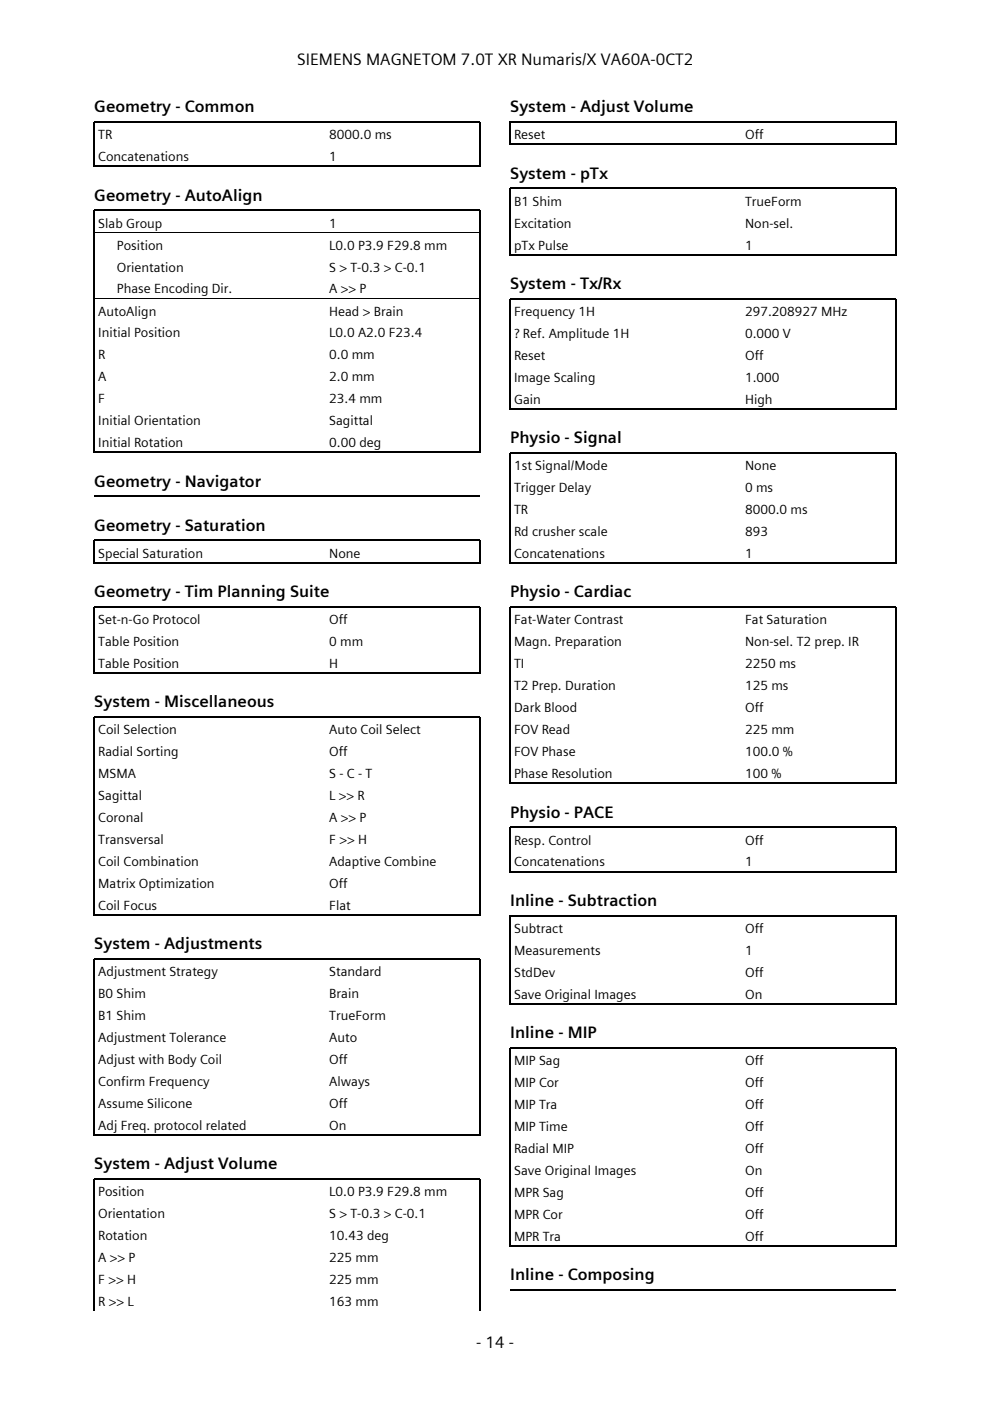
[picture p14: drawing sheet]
<svg xmlns="http://www.w3.org/2000/svg" width="210mm" height="297mm" viewBox="0 0 210 297" stroke-linecap="round" stroke-linejoin="round" font-family="sans-serif">
<defs><g id="words">
<g font-size="3.5">
<text x="63" y="13.8">SIEMENS MAGNETOM 7.0T XR Numaris/X VA60A-0CT2</text>
<text x="20" y="23.8">Geometry - Common</text>
<text x="108.2" y="23.8">System - Adjust Volume</text>
<text x="108.2" y="37.9">System - pTx</text>
<text x="20" y="42.5">Geometry - AutoAlign</text>
<text x="108.2" y="61.3">System - Tx/Rx</text>
<text x="108.2" y="94">Physio - Signal</text>
<text x="20" y="103.2">Geometry - Navigator</text>
<text x="20" y="112.5">Geometry - Saturation</text>
<text x="20" y="126.6">Geometry - Tim Planning Suite</text>
<text x="108.2" y="126.6">Physio - Cardiac</text>
<text x="20" y="150">System - Miscellaneous</text>
<text x="108.2" y="173.3">Physio - PACE</text>
<text x="108.2" y="192.1">Inline - Subtraction</text>
<text x="20" y="201.3">System - Adjustments</text>
<text x="108.2" y="220.1">Inline - MIP</text>
<text x="20" y="247.9">System - Adjust Volume</text>
<text x="108.2" y="271.4">Inline - Composing</text>
<text x="101" y="285.8">- 14 -</text>
</g>
<g font-size="2.8">
<text x="20.8" y="29.5">TR</text>
<text x="69.8" y="29.5">8000.0 ms</text>
<text x="109" y="29.5">Reset</text>
<text x="158" y="29.5">Off</text>
<text x="20.8" y="34.2">Concatenations</text>
<text x="69.8" y="34.2">1</text>
<text x="109" y="43.6">B1 Shim</text>
<text x="158" y="43.6">TrueForm</text>
<text x="20.8" y="48.2">Slab Group</text>
<text x="24.8" y="52.9">Position</text>
<text x="69.8" y="48.2">1</text>
<text x="69.8" y="52.9">L0.0 P3.9 F29.8 mm</text>
<text x="109" y="48.2">Excitation</text>
<text x="109" y="52.9">pTx Pulse</text>
<text x="158" y="48.2">Non-sel.</text>
<text x="158" y="52.9">1</text>
<text x="24.8" y="57.6">Orientation</text>
<text x="69.8" y="57.6">S &gt; T-0.3 &gt; C-0.1</text>
<text x="24.8" y="62.2">Phase Encoding Dir.</text>
<text x="69.8" y="62.2">A &gt;&gt; P</text>
<text x="20.8" y="66.9">AutoAlign</text>
<text x="20.8" y="71.6">Initial Position</text>
<text x="69.8" y="66.9">Head &gt; Brain</text>
<text x="69.8" y="71.6">L0.0 A2.0 F23.4</text>
<text x="109" y="67">Frequency 1H</text>
<text x="109" y="71.6">? Ref. Amplitude 1H</text>
<text x="158" y="67">297.208927 MHz</text>
<text x="158" y="71.6">0.000 V</text>
<text x="20.8" y="76.2">R</text>
<text x="69.8" y="76.2">0.0 mm</text>
<text x="109" y="76.3">Reset</text>
<text x="158" y="76.3">Off</text>
<text x="20.8" y="80.9">A</text>
<text x="69.8" y="80.9">2.0 mm</text>
<text x="109" y="80.9">Image Scaling</text>
<text x="158" y="80.9">1.000</text>
<text x="20.8" y="85.5">F</text>
<text x="69.8" y="85.5">23.4 mm</text>
<text x="109" y="85.6">Gain</text>
<text x="158" y="85.6">High</text>
<text x="20.8" y="90.2">Initial Orientation</text>
<text x="20.8" y="94.8">Initial Rotation</text>
<text x="69.8" y="90.2">Sagittal</text>
<text x="69.8" y="94.8">0.00 deg</text>
<text x="109" y="99.7">1st Signal/Mode</text>
<text x="158" y="99.7">None</text>
<text x="109" y="104.3">Trigger Delay</text>
<text x="158" y="104.3">0 ms</text>
<text x="109" y="109">TR</text>
<text x="109" y="113.7">Rd crusher scale</text>
<text x="158" y="109">8000.0 ms</text>
<text x="158" y="113.7">893</text>
<text x="20.8" y="118.2">Special Saturation</text>
<text x="69.8" y="118.2">None</text>
<text x="109" y="118.3">Concatenations</text>
<text x="158" y="118.3">1</text>
<text x="20.8" y="132.3">Set-n-Go Protocol</text>
<text x="20.8" y="137">Table Position</text>
<text x="69.8" y="132.3">Off</text>
<text x="69.8" y="137">0 mm</text>
<text x="109" y="132.4">Fat-Water Contrast</text>
<text x="109" y="137">Magn. Preparation</text>
<text x="158" y="132.4">Fat Saturation</text>
<text x="158" y="137">Non-sel. T2 prep. IR</text>
<text x="20.8" y="141.6">Table Position</text>
<text x="69.8" y="141.6">H</text>
<text x="109" y="141.7">TI</text>
<text x="158" y="141.7">2250 ms</text>
<text x="109" y="146.4">T2 Prep. Duration</text>
<text x="158" y="146.4">125 ms</text>
<text x="20.8" y="155.7">Coil Selection</text>
<text x="69.8" y="155.7">Auto Coil Select</text>
<text x="109" y="151">Dark Blood</text>
<text x="109" y="155.7">FOV Read</text>
<text x="158" y="151">Off</text>
<text x="158" y="155.7">225 mm</text>
<text x="20.8" y="160.3">Radial Sorting</text>
<text x="69.8" y="160.3">Off</text>
<text x="109" y="160.3">FOV Phase</text>
<text x="158" y="160.3">100.0 %</text>
<text x="20.8" y="165">MSMA</text>
<text x="69.8" y="165">S - C - T</text>
<text x="109" y="165">Phase Resolution</text>
<text x="158" y="165">100 %</text>
<text x="20.8" y="169.7">Sagittal</text>
<text x="69.8" y="169.7">L &gt;&gt; R</text>
<text x="20.8" y="174.3">Coronal</text>
<text x="20.8" y="179">Transversal</text>
<text x="69.8" y="174.3">A &gt;&gt; P</text>
<text x="69.8" y="179">F &gt;&gt; H</text>
<text x="109" y="179.1">Resp. Control</text>
<text x="158" y="179.1">Off</text>
<text x="20.8" y="183.6">Coil Combination</text>
<text x="69.8" y="183.6">Adaptive Combine</text>
<text x="109" y="183.7">Concatenations</text>
<text x="158" y="183.7">1</text>
<text x="20.8" y="188.3">Matrix Optimization</text>
<text x="69.8" y="188.3">Off</text>
<text x="20.8" y="192.9">Coil Focus</text>
<text x="69.8" y="192.9">Flat</text>
<text x="109" y="197.8">Subtract</text>
<text x="158" y="197.8">Off</text>
<text x="109" y="202.5">Measurements</text>
<text x="158" y="202.5">1</text>
<text x="20.8" y="207">Adjustment Strategy</text>
<text x="69.8" y="207">Standard</text>
<text x="109" y="207.1">StdDev</text>
<text x="158" y="207.1">Off</text>
<text x="20.8" y="211.7">B0 Shim</text>
<text x="69.8" y="211.7">Brain</text>
<text x="109" y="211.8">Save Original Images</text>
<text x="158" y="211.8">On</text>
<text x="20.8" y="216.3">B1 Shim</text>
<text x="20.8" y="221">Adjustment Tolerance</text>
<text x="69.8" y="216.3">TrueForm</text>
<text x="69.8" y="221">Auto</text>
<text x="20.8" y="225.6">Adjust with Body Coil</text>
<text x="69.8" y="225.6">Off</text>
<text x="109" y="225.8">MIP Sag</text>
<text x="158" y="225.8">Off</text>
<text x="20.8" y="230.3">Confirm Frequency</text>
<text x="69.8" y="230.3">Always</text>
<text x="109" y="230.5">MIP Cor</text>
<text x="158" y="230.5">Off</text>
<text x="20.8" y="234.9">Assume Silicone</text>
<text x="20.8" y="239.6">Adj Freq. protocol related</text>
<text x="69.8" y="234.9">Off</text>
<text x="69.8" y="239.6">On</text>
<text x="109" y="235.2">MIP Tra</text>
<text x="109" y="239.8">MIP Time</text>
<text x="158" y="235.2">Off</text>
<text x="158" y="239.8">Off</text>
<text x="109" y="244.5">Radial MIP</text>
<text x="158" y="244.5">Off</text>
<text x="109" y="249.1">Save Original Images</text>
<text x="158" y="249.1">On</text>
<text x="20.8" y="253.7">Position</text>
<text x="69.8" y="253.7">L0.0 P3.9 F29.8 mm</text>
<text x="109" y="253.8">MPR Sag</text>
<text x="158" y="253.8">Off</text>
<text x="20.8" y="258.3">Orientation</text>
<text x="20.8" y="263">Rotation</text>
<text x="69.8" y="258.3">S &gt; T-0.3 &gt; C-0.1</text>
<text x="69.8" y="263">10.43 deg</text>
<text x="109" y="258.4">MPR Cor</text>
<text x="109" y="263.1">MPR Tra</text>
<text x="158" y="258.4">Off</text>
<text x="158" y="263.1">Off</text>
<text x="20.8" y="267.6">A &gt;&gt; P</text>
<text x="69.8" y="267.6">225 mm</text>
<text x="20.8" y="272.3">F &gt;&gt; H</text>
<text x="69.8" y="272.3">225 mm</text>
<text x="20.8" y="276.9">R &gt;&gt; L</text>
<text x="69.8" y="276.9">163 mm</text>
</g>
</g></defs>
<g fill="none" stroke="#000" stroke-width=".26">
<path d="M20 35.4v-9.6h81.8v9.6M20.1 35.3h81.6M108.2 30.7v-4.9h81.8v4.9M108.3 30.6h81.6M108.2 54.1v-14.2h81.8v14.2M108.3 54h81.6M20 96v-51.4h81.8v51.4M20.1 95.9h81.6M108.2 86.8v-23.5h81.8v23.5M108.3 86.7h81.6M20 105.2h81.8M20 114.5h81.8"/>
<path d="M20 114.5v4.9M20.1 119.3h81.6M101.8 114.5v4.9M108.2 119.5v-23.5h81.8v23.5M108.3 119.4h81.6M20 152h81.8M20 142.8v-14.2h81.8v14.2M20 152v42.1M20.1 142.7h81.6M101.8 152v42.1M108.2 166.2v-37.5h81.8v37.5M108.3 166.1h81.6"/>
<path d="M20.1 194h81.6M108.2 184.9v-9.5h81.8v9.5M108.3 184.8h81.6M108.2 213v-18.9h81.8v18.9M108.3 212.9h81.6M20 240.8v-37.5h81.8v37.5M20.1 240.7h81.6M20 277.9v-27.9h81.8v27.9M108.2 264.3v-42.1h81.8v42.1M108.2 273.5h81.8M108.3 264.2h81.6"/>
</g>
<path d="M20.1 49.2h81.6M20.1 63.2h81.6" fill="none" stroke="#000" stroke-width=".21"/>
<use href="#words"/>
</svg>
